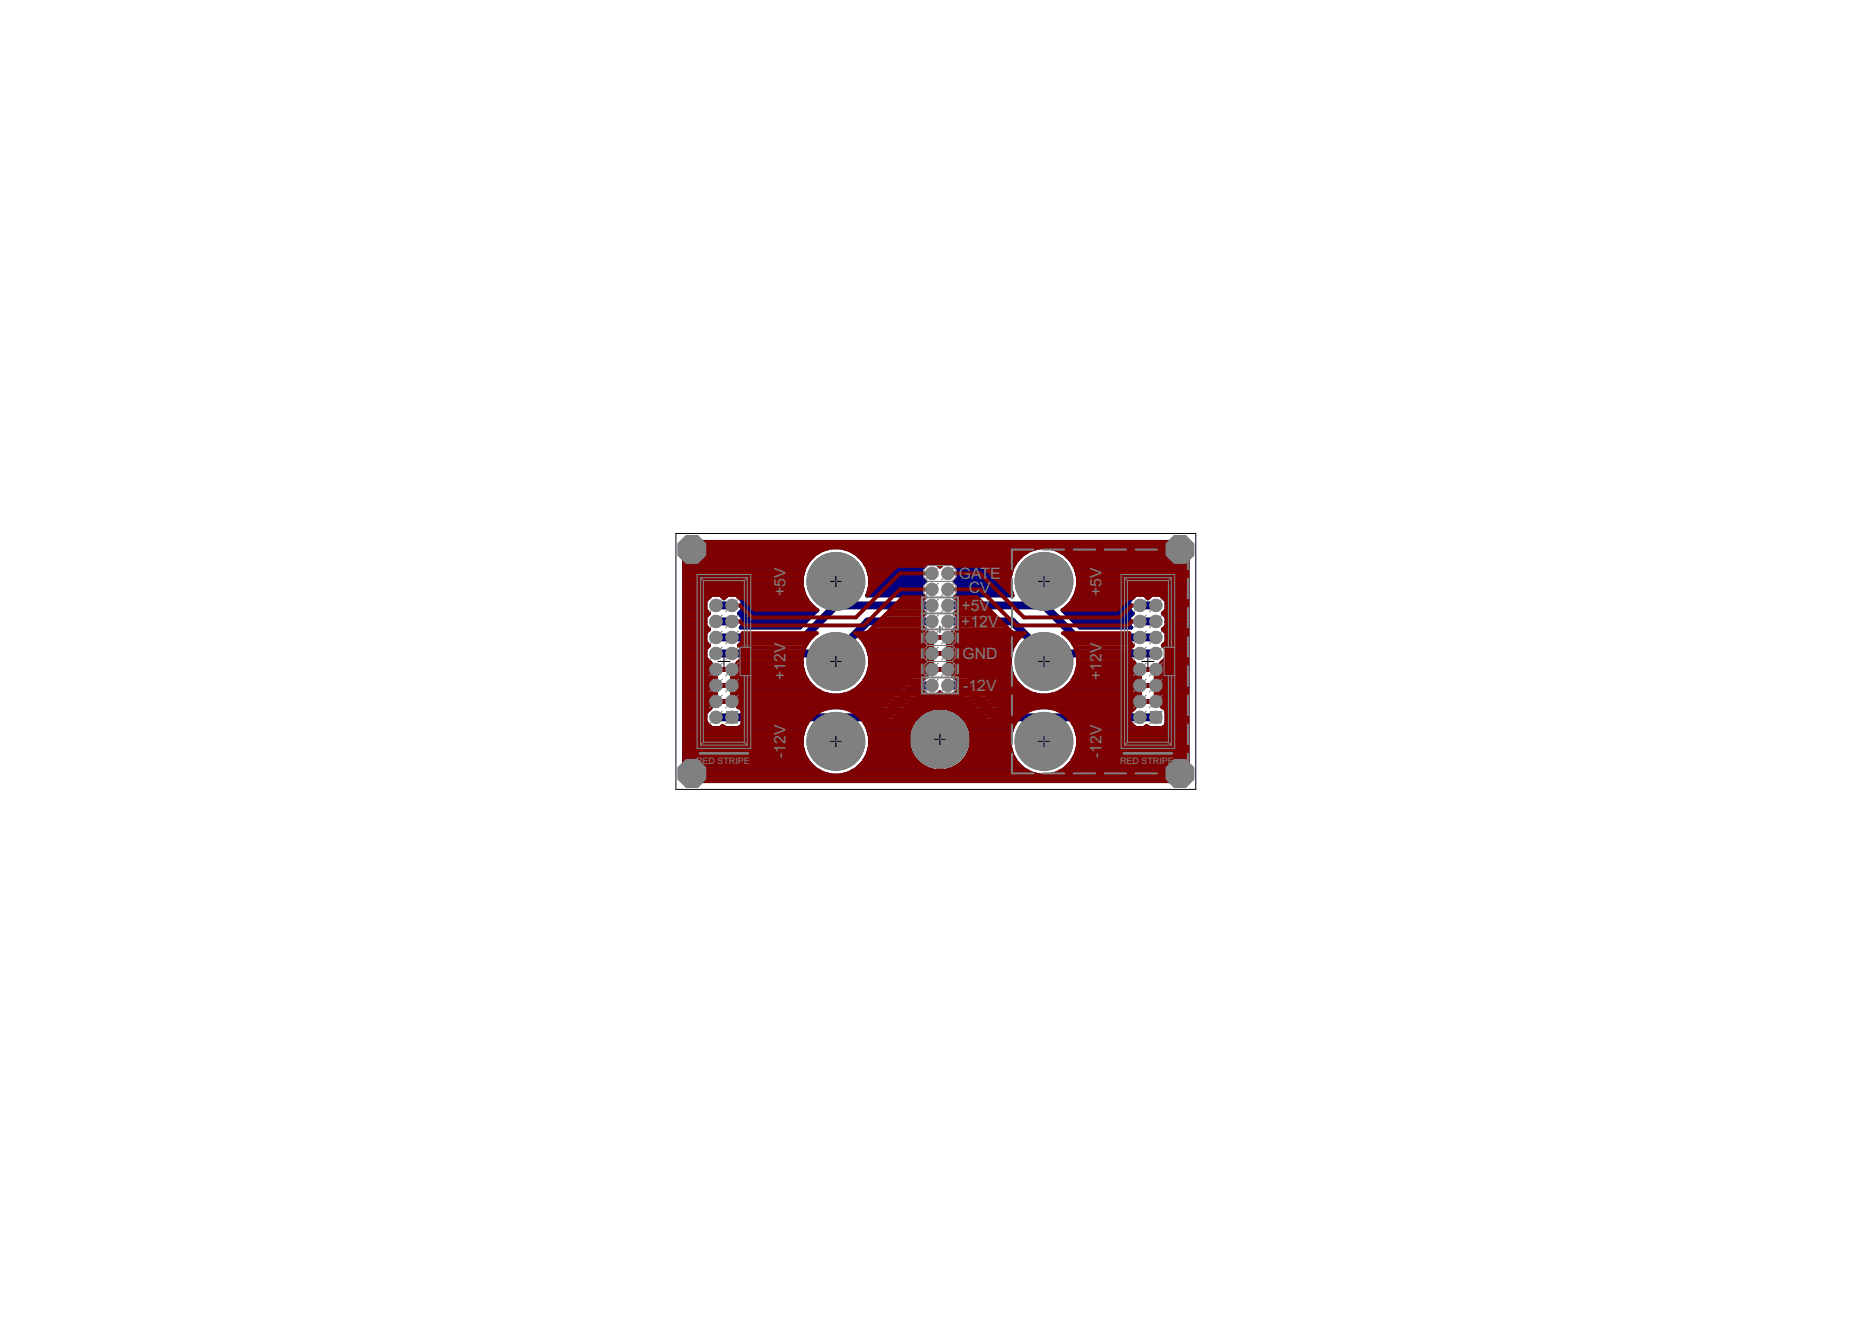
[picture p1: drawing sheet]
<svg xmlns="http://www.w3.org/2000/svg" width="297mm" height="210mm" viewBox="0 0 297 210" stroke-linecap="round" stroke-linejoin="round" font-family="sans-serif">
<defs><g id="words">
<g font-size="2.8" fill="#808080">
<text x="124.6" y="94.5" transform="rotate(-90 124.6 94.5)">+</text>
<text x="124.6" y="93.1" transform="rotate(-90 124.6 93.1)">5</text>
<text x="124.6" y="91.7" transform="rotate(-90 124.6 91.7)">V</text>
<text x="152.2" y="91.9">GATE</text>
<text x="153.8" y="94.1">CV</text>
<text x="174.8" y="94.5" transform="rotate(-90 174.8 94.5)">+</text>
<text x="174.8" y="93.1" transform="rotate(-90 174.8 93.1)">5</text>
<text x="174.8" y="91.7" transform="rotate(-90 174.8 91.7)">V</text>
<text x="152.5" y="99.5">+12V</text>
<text x="152.6" y="96.9">+5V</text>
<text x="124.6" y="107.9" transform="rotate(-90 124.6 107.9)">+</text>
<text x="124.6" y="106.4" transform="rotate(-90 124.6 106.4)">1</text>
<text x="124.6" y="105" transform="rotate(-90 124.6 105)">2</text>
<text x="124.6" y="103.7" transform="rotate(-90 124.6 103.7)">V</text>
<text x="152.7" y="104.6">GND</text>
<text x="174.8" y="107.9" transform="rotate(-90 174.8 107.9)">+</text>
<text x="174.8" y="106.4" transform="rotate(-90 174.8 106.4)">1</text>
<text x="174.8" y="105" transform="rotate(-90 174.8 105)">2</text>
<text x="174.8" y="103.7" transform="rotate(-90 174.8 103.7)">V</text>
<text x="152.8" y="109.6">-12V</text>
<text x="124.6" y="119.5" transform="rotate(-90 124.6 119.5)">1</text>
<text x="124.6" y="118.1" transform="rotate(-90 124.6 118.1)">2</text>
<text x="124.6" y="116.7" transform="rotate(-90 124.6 116.7)">V</text>
<text x="174.8" y="119.5" transform="rotate(-90 174.8 119.5)">1</text>
<text x="174.8" y="118.1" transform="rotate(-90 174.8 118.1)">2</text>
<text x="174.8" y="116.7" transform="rotate(-90 174.8 116.7)">V</text>
<text x="124.6" y="120.3" transform="rotate(-90 124.6 120.3)">-</text>
<text x="174.8" y="120.3" transform="rotate(-90 174.8 120.3)">-</text>
</g>
<g font-size="1.6" fill="#808080">
<text x="110.5" y="121.2">RED STRIPE</text>
<text x="177.7" y="121.2">RED STRIPE</text>
</g>
</g></defs>
<g fill="#808080" stroke="#808080" stroke-width=".16">
<path d="M115.3 112.9h1.7v1.8h-1.7z"/>
<path d="M182.5 112.9h1.8v1.8h-1.8z"/>
<circle cx="113.6" cy="113.8" r=".94"/>
<circle cx="116.1" cy="111.3" r=".94"/>
<circle cx="113.6" cy="111.3" r=".94"/>
<circle cx="116.1" cy="108.8" r=".94"/>
<circle cx="113.6" cy="108.8" r=".94"/>
<circle cx="116.1" cy="106.2" r=".94"/>
<circle cx="113.6" cy="106.2" r=".94"/>
<circle cx="116.1" cy="103.7" r=".94"/>
<circle cx="113.6" cy="103.7" r=".94"/>
<circle cx="116.1" cy="101.1" r=".94"/>
<circle cx="113.6" cy="101.1" r=".94"/>
<circle cx="116.1" cy="98.6" r=".94"/>
<circle cx="113.6" cy="98.6" r=".94"/>
<circle cx="116.1" cy="96.1" r=".94"/>
<circle cx="113.6" cy="96.1" r=".94"/>
<circle cx="180.9" cy="113.8" r=".94"/>
<circle cx="183.4" cy="111.3" r=".94"/>
<circle cx="180.9" cy="111.3" r=".94"/>
<circle cx="183.4" cy="108.8" r=".94"/>
<circle cx="180.9" cy="108.8" r=".94"/>
<circle cx="183.4" cy="106.2" r=".94"/>
<circle cx="180.9" cy="106.2" r=".94"/>
<circle cx="183.4" cy="103.7" r=".94"/>
<circle cx="180.9" cy="103.7" r=".94"/>
<circle cx="183.4" cy="101.1" r=".94"/>
<circle cx="180.9" cy="101.1" r=".94"/>
<circle cx="183.4" cy="98.6" r=".94"/>
<circle cx="180.9" cy="98.6" r=".94"/>
<circle cx="183.4" cy="96.1" r=".94"/>
<circle cx="180.9" cy="96.1" r=".94"/>
<circle cx="150.4" cy="108.8" r=".94"/>
<circle cx="147.9" cy="108.8" r=".94"/>
<circle cx="150.4" cy="106.2" r=".94"/>
<circle cx="147.9" cy="106.2" r=".94"/>
<circle cx="150.4" cy="103.7" r=".94"/>
<circle cx="147.9" cy="103.7" r=".94"/>
<circle cx="150.4" cy="101.1" r=".94"/>
<circle cx="147.9" cy="101.1" r=".94"/>
<circle cx="150.4" cy="98.6" r=".94"/>
<circle cx="147.9" cy="98.6" r=".94"/>
<circle cx="150.4" cy="96.1" r=".94"/>
<circle cx="147.9" cy="96.1" r=".94"/>
<circle cx="150.4" cy="93.5" r=".94"/>
<circle cx="147.9" cy="93.5" r=".94"/>
<circle cx="150.4" cy="91" r=".94"/>
<circle cx="147.9" cy="91" r=".94"/>
<circle cx="109.8" cy="87.2" r="2.38"/>
<circle cx="109.8" cy="122.7" r="2.38"/>
<circle cx="187.2" cy="87.2" r="2.38"/>
<circle cx="187.2" cy="122.7" r="2.38"/>
</g>
<g fill="#808080" stroke="#808080" stroke-width=".16">
<circle cx="132.6" cy="117.6" r="4.6"/>
<circle cx="132.6" cy="104.9" r="4.6"/>
<circle cx="132.6" cy="92.2" r="4.6"/>
<circle cx="165.6" cy="117.6" r="4.6"/>
<circle cx="165.6" cy="104.9" r="4.6"/>
<circle cx="165.6" cy="92.2" r="4.6"/>
<circle cx="149.1" cy="117.3" r="4.6"/>
</g>
<g fill="none" stroke="#000080" stroke-width="1.3">
<path d="M113.6 96.1h2.5M113.6 98.6h2.5M132.6 96.1l-5 5h-14M132.6 92.2v3.9M132.6 96.1h15.3M147.9 98.6h-10.2l-5.1 5.1M150.4 96.1h15.3M150.4 98.6h10.2l5.1 5.1M165.7 96.1l5 5h12.7M165.7 92.2v3.9M180.9 96.1h2.5M180.9 98.6h2.5"/>
<path d="M113.6 103.7h19M132.6 103.7v1.2M132.6 113.8v3.8M147.9 108.8h-2.6l-5 5h-26.7M150.4 108.8h2.6l5 5h25.4M165.7 103.7h17.7M165.7 103.7v1.2M165.7 113.8v3.8"/>
</g>
<g fill="none" stroke="#000080" stroke-width=".61">
<path d="M108.6 86h79.8v37.9h-79.8zM108.6 99.8h3.9M108.6 99.3h3.3M108.6 98.7h3.3M108.6 98.1h3.3M108.6 97.5h3.7M108.6 97h3.5M108.6 96.4h3.3M108.6 95.8h3.3M108.6 95.2h3.5M108.6 94.6h4M108.6 94.1h18.9"/>
<path d="M108.6 93.5h18.8M108.6 92.9h18.6M108.6 92.3h18.6M108.6 91.8h18.6M108.6 91.2h18.7M108.6 90.6h18.9M108.6 90h19.1M108.6 89.5h19.4M108.6 88.9h19.8M108.6 88.3h20.3M108.6 87.7h21.1M108.6 87.1h22.2"/>
<path d="M108.6 86.6h79.8M111.9 99.3l.6 .6-.6 .5v1.4l.6 .6-.6 .6v1.4l.9 .8-.5 .5v1.1l.7 .7-.7 .7v1.1l.7 .7-.7 .7v1.1l.5 .5-.9 .8v1.4l1 1h1.4l.1-.1 .8 .1h1.9l.3-.1h10.3l-.5 1.5v1.4M111.9 99.3v-1.4l.6-.6-.6-.5v-1.4l1-1h1.4l.1 .1 2.4-.1 1 1v1.4l-.6 .5 .6 .6v1.4M117.1 94.6h10.7M117.4 97.5h11.6M117.6 97h12M117.7 95.2h10.4M117.8 99.3l-.3 .3h9.4l2.8-2.8a5.4 5.4 0 0 1-1.8-7.3 5.4 5.4 0 0 1 7.3-2.1 5.4 5.4 0 0 1 2.4 7.1h8.9l-.3-.3v-1.4l.6-.6-.6-.5v-1.4l1-1h1.4l.5 .6 .6-.6h1.4l1 1v1.4l-.6 .5 .6 .6v1.4l-.3 .3h8.9a5.4 5.4 0 0 1 2.4-7.1 5.4 5.4 0 0 1 7.2 2.1 5.4 5.4 0 0 1-1.7 7.3l2.8 2.8h8.1l-.3-.3M117.8 99.3h9.5M117.8 98.7h10M117.8 98.1h10.6M117.8 96.4h11.3"/>
<path d="M117.8 95.8h10.7M134.5 87.1h29.3M135.6 87.7h27.1M136.3 88.3h25.6M136.9 88.9h24.5M137.3 89.5h9.7M137.6 90h8.9M137.8 94.1h8.4M137.8 90.6h8.4M137.9 93.5h8.3M138 91.2h8.2M138 92.9h8.2"/>
<path d="M138 92.3h8.7M138 91.8h8.3M148.7 89.5h.9M151.2 89.5h9.8M151.6 92.3h8.6M151.8 90h8.9M152 91.8h8.2M152.1 94.1h8.4M152.1 93.5h8.3M152.1 92.9h8.1M152.1 91.2h8.2M152.1 90.6h8.4"/>
<path d="M167.5 87.1h20.9M168.6 87.7h19.8M168.7 97h10.7M169.2 96.4h10M169.3 97.5h10.3M169.3 88.3h19.1M169.8 95.8h9.4M169.9 98.1h9.3M169.9 88.9h18.5M170.2 95.2h9.1M170.3 89.5h18.1M170.5 98.7h8.7"/>
<path d="M170.5 94.6h9.4M170.6 90h17.8M170.8 94.1h17.6M170.8 90.6h17.6M170.9 93.5h17.5M171 91.2h17.4M171 99.3h8.2M171 92.9h17.4M171 92.3h17.4M171 91.8h17.4M179.2 99.3v-1.4l.6-.6-.6-.5v-1.4l1-1h1.4l.1 .1 2.4-.1 1 1v1.4l-.6 .5 .6 .6v1.4M184.4 94.6h4"/>
<path d="M184.6 99.8h3.8M184.7 97.5h3.7M184.9 97h3.5M185 95.2h3.4M185.1 99.3l-.6 .6 .6 .5v1.4l-.6 .6 .6 .6v1.4l-.8 .8 .4 .5v1.1M185.1 99.3h3.3M185.1 98.7h3.3M185.1 98.1h3.3M185.1 96.4h3.3M185.1 95.8h3.3M108.6 119.5h18.9M108.6 118.9h18.8"/>
<path d="M108.6 118.3h18.6M108.6 117.7h18.6M108.6 117.2h18.6M108.6 116.6h18.7M108.6 116h18.9M108.6 115.4h4.2M108.6 114.9h3.6M108.6 114.3h3.3M108.6 113.7h3.3M108.6 113.1h3.3M108.6 112.5h3.9M108.6 112h3.8"/>
<path d="M108.6 111.4h3.7M108.6 110.8h3.7M108.6 110.2h4.2M108.6 109.7h4M108.6 109.1h3.7M108.6 108.5h3.7M108.6 107.9h4M108.6 107.4h4.3M108.6 106.8h3.7M108.6 106.2h3.7M108.6 105.6h3.7M108.6 105h4"/>
<path d="M108.6 104.5h3.4M108.6 103.9h3.3M108.6 103.3h3.3M108.6 102.7h3.6M108.6 102.2h3.6M108.6 101.6h3.3M108.6 101h3.3M108.6 100.4h3.4M112.3 106.2h5.2M112.3 111.3h5.2M112.3 108.8h5.2M113.6 106.2v5.1"/>
<path d="M113.6 110.8h.1M113.6 110.2h.1M113.6 109.7h.1M113.6 109.1h.1M113.6 108.5h.1M113.6 107.9h.1M113.6 107.4h.1M113.6 106.8h.1M114.4 115.4h.6M116.1 106.2v5.1M116.1 110.8h.1M116.1 110.2h.1"/>
<path d="M116.1 109.7h.1M116.1 109.1h.1M116.1 108.5h.1M116.1 107.9h.1M116.1 107.4h.1M116.1 106.8h.1M116.9 107.4h10.9M116.9 110.2h14.6M117.1 109.7h12.9M117.2 107.9h10.9M117.2 115.4h10.5M117.3 112h22.6"/>
<path d="M117.4 105.6h9.8M117.5 106.8l-.8 .7 .8 .7v1.1l-.8 .7 .8 .7v1.1l-.4 .4 .3 .1h22.2l4.9-4.9 .5-.2h2l-.4-.4M117.5 111.4h23M117.5 110.8h23.6M117.5 109.1h11.6M117.5 108.5h11M117.5 106.8h10M117.5 106.2h9.9M127.2 118.3a5.5 5.5 0 0 0 5.4 4.8 5.5 5.5 0 0 0 5.4-4.8M133.8 110.2h7.9M135.3 109.7h6.9M136.2 109.1h6.6"/>
<path d="M136.7 108.5h6.7M136.9 101.6l1.5-1.5h8.6l-.4 .5v1.1l.7 .7-.7 .7v1.1l.7 .7-.7 .8v1.1M136.9 101.6a5.4 5.4 0 0 1-2.3 8.4 5.4 5.4 0 0 1-7.4-4.8h-10.2l.5 .5v1.1M136.9 101.6h9.7M137.2 107.9h6.8M137.3 102.2h9.7M137.5 107.4h7.2M137.5 101h9.1M137.6 102.7h9.4M137.6 115.4h6.8M137.8 119.5h6.8M137.8 106.8h8.8"/>
<path d="M137.8 103.3h8.8M137.8 116h6.5M137.9 118.9h6.4M137.9 106.2h8.7M138 116.6h6.1M138 103.9h8.6M138 118.3v-1.4l-.4-1.5h3l.5-.3 4.9-4.8 2.6 .1 .5-.5 .6 .5 2.6-.1 4.8 4.8 .6 .3h3l-.5 1.5v1.4M138 118.3h6.2M138 117.7h6.1M138 117.2h10.8M138 105.6h8.6M138 105h9.2"/>
<path d="M138 104.5h8.8M138.1 100.4h8.6M141.4 114.9h3.3M142 114.3h3.1M142.6 113.7h3M143.2 113.1h3.1M143.7 112.5h3.8M144.3 112h9.7M144.9 111.4h8.5M145.5 110.8h7.3M146.6 101.1h5.1M146.6 103.7h5.1"/>
<path d="M146.6 106.2h5.1M147.9 101.1v5.1M147.9 106.2h.1M147.9 105.6h.1M147.9 105h.1M147.9 104.5h.1M147.9 103.9h.1M147.9 103.3h.1M147.9 102.7h.1M147.9 102.2h.1M147.9 101.6h.1M148.8 110.2h.7"/>
<path d="M148.8 119.5h.6M148.8 118.9h.6M148.8 118.3h.6M148.8 117.7h.6M148.8 116.6h.6M148.8 116h.6M148.8 115.4h.6M148.8 114.9h.6M148.8 114.3h.6M148.8 113.7h.6M148.8 113.1h.6M148.8 112.5h.6"/>
<path d="M149.4 117.2h10.8M150.4 101.1v5.1M150.4 106.2h.1M150.4 105.6h.1M150.4 105h.1M150.4 104.5h.1M150.4 103.9h.1M150.4 103.3h.1M150.4 102.7h.1M150.4 102.2h.1M150.4 101.6h.1M150.8 112.5h3.8"/>
<path d="M151.1 105h9.1M151.3 102.2h9.7M151.3 102.7h9.4M151.5 104.5h8.7M151.6 100.4h8.6M151.7 105.6h8.5M151.7 106.8h8.8M151.7 106.2h8.7M151.7 103.9h8.6M151.7 103.3h8.8M151.7 101.6h9.7M151.7 101h9.1"/>
<path d="M152 113.1h3.1M152.7 113.7h3M153.2 114.3h3.1M153.6 114.9h3.3M153.6 107.4h7.2M153.7 119.5h6.8M153.8 115.4h6.9M153.9 118.9h6.5M154 116h6.5M154.1 118.3h6.1M154.2 116.6h6.1M154.2 117.7h6"/>
<path d="M154.3 107.9h6.8M154.9 108.5h6.6M155.5 109.1h6.6M156 109.7h7M156.6 110.2h7.9M157.2 110.8h22.4M157.8 111.4h21.8M158.4 112h21.3M160.2 118.3a5.5 5.5 0 0 0 5.4 4.8 5.5 5.5 0 0 0 5.4-4.8M161.4 101.6a5.4 5.4 0 0 0 2.3 8.4 5.4 5.4 0 0 0 7.3-4.8h9l-.4 .5v1.1l.7 .7-.7 .7v1.1l.7 .7-.7 .7v1.1l.4 .5h-21.3l-4.9-4.9-.5-.2h-2l.4-.4M161.4 101.6l-1.5-1.5h-8.6l.4 .5v1.1l-.7 .7 .7 .7v1.1l-.7 .7 .7 .8v1.1M166.8 110.2h13.3"/>
<path d="M168.3 109.7h11.6M169.2 109.1h10.4M169.7 108.5h9.9M170.2 107.9h9.6M170.5 107.4h9.6M170.6 115.4h9.5M170.8 119.5h17.6M170.8 106.8h8.8M170.8 116h17.6M170.9 118.9h17.5M170.9 106.2h8.7M171 116.6h17.4"/>
<path d="M171 118.3h17.4M171 117.7h17.4M171 117.2h17.4M171 105.6h8.6M179.6 106.2h5.1M179.6 111.3h5.1M179.6 108.8h5.1M180.9 106.2v5.1M180.9 110.8h.1M180.9 110.2h.1M180.9 109.7h.1M180.9 109.1h.1"/>
<path d="M180.9 108.5h.1M180.9 107.9h.1M180.9 107.4h.1M180.9 106.8h.1M181.6 115.4h.7M183.4 106.2v5.1M183.4 110.8h.1M183.4 110.2h.1M183.4 109.7h.1M183.4 109.1h.1M183.4 108.5h.1M183.4 107.9h.1"/>
<path d="M183.4 107.4h.1M183.4 106.8h.1M184.1 107.4h4.3M184.2 110.2h4.2M184.4 109.7h4M184.4 105h4M184.5 107.9h3.9M184.5 115.4h3.9M184.6 112h3.8M184.7 105.6h3.7M184.7 106.8h3.7M184.7 106.8l-.7 .7 .7 .7v1.1l-.7 .7 .7 .7v1.1l-.3 .4 .6 .3"/>
<path d="M184.7 111.4h3.7M184.7 110.8h3.7M184.7 109.1h3.7M184.7 108.5h3.7M184.7 106.2h3.7M184.8 102.2h3.6M184.8 102.7h3.6M185 112.5l.1 .4v1.9l-.1 .3-.6 .4h-1.9l-.3-.1h-.5l-.1 .1h-1.4l-.1-.1h-9.5l.4 1.5v1.4M185 112.5h3.4M185 104.5h3.4M185.1 114.9h3.3M185.1 100.4h3.3"/>
<path d="M185.1 114.3h3.3M185.1 113.7h3.3M185.1 113.1h3.3M185.1 103.9h3.3M185.1 103.3h3.3M185.1 101.6h3.3M185.1 101h3.3M108.6 123.5h79.8M108.6 122.9h22.9M108.6 122.4h21.4M108.6 121.8h20.5M108.6 121.2h20"/>
<path d="M108.6 120.6h19.5M108.6 120.1h19.2M133.8 122.9h30.7M135.3 122.4h13.5M136.1 121.8h10.7M136.7 121.2h9.2M137.2 120.6h8.1M137.5 120.1h7.4M148.8 122.4v-10.1a5 5 0 0 0-4.7 4.7h10.1a5.1 5.1 0 0 0-4.8-4.7v10.1M148.8 122.4h.6M148.8 121.8h.6M148.8 121.2h.6"/>
<path d="M148.8 120.6h.6M148.8 120.1h.6M149.5 122.4h13.5M151.5 121.8a5 5 0 0 0 2.7-4.2h-10.1a5 5 0 0 0 4.7 4.8M151.5 121.8l-1.3 .5-.8 .1M151.5 121.8h10.6M152.4 121.2h9.2M153 120.6h8.1M153.4 120.1h7.4M166.8 122.9h21.6M168.3 122.4h20.1M169.1 121.8h19.3"/>
<path d="M169.7 121.2h18.7M170.2 120.6h18.2M170.5 120.1h17.9"/>
</g>
<path d="M115.4 113.1h1.5v1.5h-1.5z" fill="#008000" stroke="#008000" stroke-width=".16"/>
<circle cx="116.1" cy="113.8" r=".51" fill="#fff" stroke="#000" stroke-width=".16"/>
<circle cx="113.6" cy="113.8" r=".83" fill="#008000" stroke="#008000" stroke-width=".16"/>
<circle cx="113.6" cy="113.8" r=".51" fill="#fff" stroke="#000" stroke-width=".16"/>
<circle cx="116.1" cy="111.3" r=".83" fill="#008000" stroke="#008000" stroke-width=".16"/>
<circle cx="116.1" cy="111.3" r=".51" fill="#fff" stroke="#000" stroke-width=".16"/>
<circle cx="113.6" cy="111.3" r=".83" fill="#008000" stroke="#008000" stroke-width=".16"/>
<circle cx="113.6" cy="111.3" r=".51" fill="#fff" stroke="#000" stroke-width=".16"/>
<circle cx="116.1" cy="108.8" r=".83" fill="#008000" stroke="#008000" stroke-width=".16"/>
<circle cx="116.1" cy="108.8" r=".51" fill="#fff" stroke="#000" stroke-width=".16"/>
<circle cx="113.6" cy="108.8" r=".83" fill="#008000" stroke="#008000" stroke-width=".16"/>
<circle cx="113.6" cy="108.8" r=".51" fill="#fff" stroke="#000" stroke-width=".16"/>
<circle cx="116.1" cy="106.2" r=".83" fill="#008000" stroke="#008000" stroke-width=".16"/>
<circle cx="116.1" cy="106.2" r=".51" fill="#fff" stroke="#000" stroke-width=".16"/>
<circle cx="113.6" cy="106.2" r=".83" fill="#008000" stroke="#008000" stroke-width=".16"/>
<circle cx="113.6" cy="106.2" r=".51" fill="#fff" stroke="#000" stroke-width=".16"/>
<circle cx="116.1" cy="103.7" r=".83" fill="#008000" stroke="#008000" stroke-width=".16"/>
<circle cx="116.1" cy="103.7" r=".51" fill="#fff" stroke="#000" stroke-width=".16"/>
<circle cx="113.6" cy="103.7" r=".83" fill="#008000" stroke="#008000" stroke-width=".16"/>
<circle cx="113.6" cy="103.7" r=".51" fill="#fff" stroke="#000" stroke-width=".16"/>
<circle cx="116.1" cy="101.1" r=".83" fill="#008000" stroke="#008000" stroke-width=".16"/>
<circle cx="116.1" cy="101.1" r=".51" fill="#fff" stroke="#000" stroke-width=".16"/>
<circle cx="113.6" cy="101.1" r=".83" fill="#008000" stroke="#008000" stroke-width=".16"/>
<circle cx="113.6" cy="101.1" r=".51" fill="#fff" stroke="#000" stroke-width=".16"/>
<circle cx="116.1" cy="98.6" r=".83" fill="#008000" stroke="#008000" stroke-width=".16"/>
<circle cx="116.1" cy="98.6" r=".51" fill="#fff" stroke="#000" stroke-width=".16"/>
<circle cx="113.6" cy="98.6" r=".83" fill="#008000" stroke="#008000" stroke-width=".16"/>
<circle cx="113.6" cy="98.6" r=".51" fill="#fff" stroke="#000" stroke-width=".16"/>
<circle cx="116.1" cy="96.1" r=".83" fill="#008000" stroke="#008000" stroke-width=".16"/>
<circle cx="116.1" cy="96.1" r=".51" fill="#fff" stroke="#000" stroke-width=".16"/>
<circle cx="113.6" cy="96.1" r=".83" fill="#008000" stroke="#008000" stroke-width=".16"/>
<circle cx="113.6" cy="96.1" r=".51" fill="#fff" stroke="#000" stroke-width=".16"/>
<path d="M182.6 113.1h1.6v1.5h-1.6z" fill="#008000" stroke="#008000" stroke-width=".16"/>
<circle cx="183.4" cy="113.8" r=".51" fill="#fff" stroke="#000" stroke-width=".16"/>
<circle cx="180.9" cy="113.8" r=".83" fill="#008000" stroke="#008000" stroke-width=".16"/>
<circle cx="180.9" cy="113.8" r=".51" fill="#fff" stroke="#000" stroke-width=".16"/>
<circle cx="183.4" cy="111.3" r=".83" fill="#008000" stroke="#008000" stroke-width=".16"/>
<circle cx="183.4" cy="111.3" r=".51" fill="#fff" stroke="#000" stroke-width=".16"/>
<circle cx="180.9" cy="111.3" r=".83" fill="#008000" stroke="#008000" stroke-width=".16"/>
<circle cx="180.9" cy="111.3" r=".51" fill="#fff" stroke="#000" stroke-width=".16"/>
<circle cx="183.4" cy="108.8" r=".83" fill="#008000" stroke="#008000" stroke-width=".16"/>
<circle cx="183.4" cy="108.8" r=".51" fill="#fff" stroke="#000" stroke-width=".16"/>
<circle cx="180.9" cy="108.8" r=".83" fill="#008000" stroke="#008000" stroke-width=".16"/>
<circle cx="180.9" cy="108.8" r=".51" fill="#fff" stroke="#000" stroke-width=".16"/>
<circle cx="183.4" cy="106.2" r=".83" fill="#008000" stroke="#008000" stroke-width=".16"/>
<circle cx="183.4" cy="106.2" r=".51" fill="#fff" stroke="#000" stroke-width=".16"/>
<circle cx="180.9" cy="106.2" r=".83" fill="#008000" stroke="#008000" stroke-width=".16"/>
<circle cx="180.9" cy="106.2" r=".51" fill="#fff" stroke="#000" stroke-width=".16"/>
<circle cx="183.4" cy="103.7" r=".83" fill="#008000" stroke="#008000" stroke-width=".16"/>
<circle cx="183.4" cy="103.7" r=".51" fill="#fff" stroke="#000" stroke-width=".16"/>
<circle cx="180.9" cy="103.7" r=".83" fill="#008000" stroke="#008000" stroke-width=".16"/>
<circle cx="180.9" cy="103.7" r=".51" fill="#fff" stroke="#000" stroke-width=".16"/>
<circle cx="183.4" cy="101.1" r=".83" fill="#008000" stroke="#008000" stroke-width=".16"/>
<circle cx="183.4" cy="101.1" r=".51" fill="#fff" stroke="#000" stroke-width=".16"/>
<circle cx="180.9" cy="101.1" r=".83" fill="#008000" stroke="#008000" stroke-width=".16"/>
<circle cx="180.9" cy="101.1" r=".51" fill="#fff" stroke="#000" stroke-width=".16"/>
<circle cx="183.4" cy="98.6" r=".83" fill="#008000" stroke="#008000" stroke-width=".16"/>
<circle cx="183.4" cy="98.6" r=".51" fill="#fff" stroke="#000" stroke-width=".16"/>
<circle cx="180.9" cy="98.6" r=".83" fill="#008000" stroke="#008000" stroke-width=".16"/>
<circle cx="180.9" cy="98.6" r=".51" fill="#fff" stroke="#000" stroke-width=".16"/>
<circle cx="183.4" cy="96.1" r=".83" fill="#008000" stroke="#008000" stroke-width=".16"/>
<circle cx="183.4" cy="96.1" r=".51" fill="#fff" stroke="#000" stroke-width=".16"/>
<circle cx="180.9" cy="96.1" r=".83" fill="#008000" stroke="#008000" stroke-width=".16"/>
<circle cx="180.9" cy="96.1" r=".51" fill="#fff" stroke="#000" stroke-width=".16"/>
<circle cx="132.6" cy="117.6" r="4.5" fill="#008000" stroke="#008000" stroke-width=".16"/>
<circle cx="132.6" cy="117.6" r="3" fill="#fff" stroke="#000" stroke-width=".16"/>
<circle cx="132.6" cy="104.9" r="4.5" fill="#008000" stroke="#008000" stroke-width=".16"/>
<circle cx="132.6" cy="104.9" r="3" fill="#fff" stroke="#000" stroke-width=".16"/>
<circle cx="132.6" cy="92.2" r="4.5" fill="#008000" stroke="#008000" stroke-width=".16"/>
<circle cx="132.6" cy="92.2" r="3" fill="#fff" stroke="#000" stroke-width=".16"/>
<circle cx="165.7" cy="117.6" r="4.5" fill="#008000" stroke="#008000" stroke-width=".16"/>
<circle cx="165.7" cy="117.6" r="3" fill="#fff" stroke="#000" stroke-width=".16"/>
<circle cx="165.7" cy="104.9" r="4.5" fill="#008000" stroke="#008000" stroke-width=".16"/>
<circle cx="165.7" cy="104.9" r="3" fill="#fff" stroke="#000" stroke-width=".16"/>
<circle cx="165.7" cy="92.2" r="4.5" fill="#008000" stroke="#008000" stroke-width=".16"/>
<circle cx="165.7" cy="92.2" r="3" fill="#fff" stroke="#000" stroke-width=".16"/>
<circle cx="150.4" cy="108.8" r=".83" fill="#008000" stroke="#008000" stroke-width=".16"/>
<circle cx="150.4" cy="108.8" r=".51" fill="#fff" stroke="#000" stroke-width=".16"/>
<circle cx="147.9" cy="108.8" r=".83" fill="#008000" stroke="#008000" stroke-width=".16"/>
<circle cx="147.9" cy="108.8" r=".51" fill="#fff" stroke="#000" stroke-width=".16"/>
<circle cx="150.4" cy="106.2" r=".83" fill="#008000" stroke="#008000" stroke-width=".16"/>
<circle cx="150.4" cy="106.2" r=".51" fill="#fff" stroke="#000" stroke-width=".16"/>
<circle cx="147.9" cy="106.2" r=".83" fill="#008000" stroke="#008000" stroke-width=".16"/>
<circle cx="147.9" cy="106.2" r=".51" fill="#fff" stroke="#000" stroke-width=".16"/>
<circle cx="150.4" cy="103.7" r=".83" fill="#008000" stroke="#008000" stroke-width=".16"/>
<circle cx="150.4" cy="103.7" r=".51" fill="#fff" stroke="#000" stroke-width=".16"/>
<circle cx="147.9" cy="103.7" r=".83" fill="#008000" stroke="#008000" stroke-width=".16"/>
<circle cx="147.9" cy="103.7" r=".51" fill="#fff" stroke="#000" stroke-width=".16"/>
<circle cx="150.4" cy="101.1" r=".83" fill="#008000" stroke="#008000" stroke-width=".16"/>
<circle cx="150.4" cy="101.1" r=".51" fill="#fff" stroke="#000" stroke-width=".16"/>
<circle cx="147.9" cy="101.1" r=".83" fill="#008000" stroke="#008000" stroke-width=".16"/>
<circle cx="147.9" cy="101.1" r=".51" fill="#fff" stroke="#000" stroke-width=".16"/>
<circle cx="150.4" cy="98.6" r=".83" fill="#008000" stroke="#008000" stroke-width=".16"/>
<circle cx="150.4" cy="98.6" r=".51" fill="#fff" stroke="#000" stroke-width=".16"/>
<circle cx="147.9" cy="98.6" r=".83" fill="#008000" stroke="#008000" stroke-width=".16"/>
<circle cx="147.9" cy="98.6" r=".51" fill="#fff" stroke="#000" stroke-width=".16"/>
<circle cx="150.4" cy="96.1" r=".83" fill="#008000" stroke="#008000" stroke-width=".16"/>
<circle cx="150.4" cy="96.1" r=".51" fill="#fff" stroke="#000" stroke-width=".16"/>
<circle cx="147.9" cy="96.1" r=".83" fill="#008000" stroke="#008000" stroke-width=".16"/>
<circle cx="147.9" cy="96.1" r=".51" fill="#fff" stroke="#000" stroke-width=".16"/>
<circle cx="150.4" cy="93.5" r=".83" fill="#008000" stroke="#008000" stroke-width=".16"/>
<circle cx="150.4" cy="93.5" r=".51" fill="#fff" stroke="#000" stroke-width=".16"/>
<circle cx="147.9" cy="93.5" r=".83" fill="#008000" stroke="#008000" stroke-width=".16"/>
<circle cx="147.9" cy="93.5" r=".51" fill="#fff" stroke="#000" stroke-width=".16"/>
<circle cx="150.4" cy="91" r=".83" fill="#008000" stroke="#008000" stroke-width=".16"/>
<circle cx="150.4" cy="91" r=".51" fill="#fff" stroke="#000" stroke-width=".16"/>
<circle cx="147.9" cy="91" r=".83" fill="#008000" stroke="#008000" stroke-width=".16"/>
<circle cx="147.9" cy="91" r=".51" fill="#fff" stroke="#000" stroke-width=".16"/>
<circle cx="149.2" cy="117.3" r="4.5" fill="#008000" stroke="#008000" stroke-width=".16"/>
<circle cx="149.1" cy="117.3" r="3" fill="#fff" stroke="#000" stroke-width=".16"/>
<circle cx="109.8" cy="87.2" r="2.29" fill="#008000" stroke="#008000" stroke-width=".16"/>
<circle cx="109.8" cy="87.2" r="1.61" fill="#fff" stroke="#000" stroke-width=".16"/>
<circle cx="109.8" cy="122.7" r="2.29" fill="#008000" stroke="#008000" stroke-width=".16"/>
<circle cx="109.8" cy="122.7" r="1.61" fill="#fff" stroke="#000" stroke-width=".16"/>
<circle cx="187.2" cy="87.2" r="2.29" fill="#008000" stroke="#008000" stroke-width=".16"/>
<circle cx="187.2" cy="87.2" r="1.61" fill="#fff" stroke="#000" stroke-width=".16"/>
<circle cx="187.2" cy="122.7" r="2.29" fill="#008000" stroke="#008000" stroke-width=".16"/>
<circle cx="187.2" cy="122.7" r="1.61" fill="#fff" stroke="#000" stroke-width=".16"/>
<g fill="none" stroke="#800000" stroke-width=".61">
<path d="M108.6 86h79.8v37.9h-79.8zM108.6 99.8h3.9M108.6 99.3h3.3M108.6 98.7h3.3M108.6 98.1h3.3M108.6 97.5h3.7M108.6 97h3.5M108.6 96.4h3.3M108.6 95.8h3.3M108.6 95.2h3.5M108.6 94.6h4M108.6 94.1h18.9"/>
<path d="M108.6 93.5h18.8M108.6 92.9h18.6M108.6 92.3h18.6M108.6 91.8h18.6M108.6 91.2h18.7M108.6 90.6h18.9M108.6 90h19.1M108.6 89.5h19.4M108.6 88.9h19.8M108.6 88.3h20.3M108.6 87.7h21.1M108.6 87.1h22.2"/>
<path d="M108.6 86.6h79.8M111.9 99.3v-1.4l.6-.6-.6-.5v-1.4l1-1h1.4l.6 .6 .5-.6h1.4l.5 .4 .8 .2 1.7 1.8h9.8a5.4 5.4 0 0 1-1.6-7.3 5.4 5.4 0 0 1 7.1-2.1 5.4 5.4 0 0 1 2.5 7l4.5-4.4 .5-.2h4.1l.5-.5h1.4l.5 .6 .6-.6h1.4l.5 .5h4.1l.5 .2 4.4 4.4a5.4 5.4 0 0 1 2.6-7 5.4 5.4 0 0 1 7.1 2.1 5.4 5.4 0 0 1-1.6 7.3h8.5l1.7-1.8 .8-.2 .5-.4h1.4l.5 .6 .6-.6h1.4l1 1v1.4l-.6 .5 .6 .6v1.4M111.9 99.3l.6 .6-.6 .5v1.4l.6 .6-.6 .6v1.4l.9 .8-.5 .5v1.1l.7 .7-.7 .7v1.1l.7 .7-.7 .7v1.1l.5 .5-.9 .8v1.4l1 1h1.4l.3-.4 .6 .4h1.9l.6-.4 .1-.3v-1.9l-.1-.4M114.6 94.6h.6M117.1 94.6h10.7M118.3 95.2h9.8M118.9 95.8h9.6M119.4 96.4h9.7M134.5 87.1h29.3M135.6 87.7h27.1M136.3 88.3h25.6M136.9 88.9h24.5"/>
<path d="M137.3 89.5h9.7M137.6 90h4.4M137.8 94.1h.2M137.8 90.6h3.7M137.9 93.5h.7M138 91.2h2.9M138 92.9h1.1M138 92.3h1.7M138 91.8h2.3M138.2 99.8h8.5M138.8 99.3h7.4M139.4 98.7h6.8"/>
<path d="M139.9 98.1h6.3M140.5 97.5h6.1M141.1 97h5.3M141.7 96.4h4.5M142.2 95.8h4M142.8 95.2h3.5M146.2 99.3v-1.4l.6-.6-.6-.5v-1.4l.6-.6-3.5-.1-5.5 5.6-.5 .2h-1.6a5.4 5.4 0 0 1 1 8 5.4 5.4 0 0 1-8.1 0 5.4 5.4 0 0 1 1-8h-11.8v1.3l-.6 .6 .6 .6v1.4l-.8 .8 .5 .5v1.1M146.2 99.3l.8 .8-.4 .5v1.1l.7 .7-.7 .7v1.1l.7 .7-.7 .8v1.1M147.9 93.5h-5.1l-5.7 5.7h-19.1l-.6-.6h-1.3M147.9 91h-5.1l-7 7h-16.5l-1.9-1.9h-1.3M148.7 89.5h.9M150.4 93.5h5.1l5.7 5.7h17.8l.6-.6h1.3"/>
<path d="M150.4 91h5.1l7 7h15.2l1.9-1.9h1.3M151.2 89.5h9.8M151.5 99.8h8.6M151.7 97.5h6.1M151.9 97h5.3M151.9 95.2h3.6M152.1 99.3v-1.4l-.6-.6 .6-.5v-1.4l-.6-.6 3.5-.1 5.5 5.6 .5 .2h1.6a5.4 5.4 0 0 0-1 8 5.4 5.4 0 0 0 8.1 0 5.4 5.4 0 0 0-1-8h10.5v1.3l.6 .6-.6 .6v1.4l.8 .8-.4 .5v1.1l.7 .7-.7 .7v1.1l.7 .7-.7 .7v1.1l.4 .5-.8 .8v1.4l1 1h1.4l.3-.4 .6 .4h1.9l.6-.4 .1-.3v-1.9l-.1-.4M152.1 99.3l-.8 .8 .4 .5v1.1l-.7 .7 .7 .7v1.1l-.7 .7 .7 .8v1.1M152.1 99.3h7.4M152.1 98.7h6.8M152.1 98.1h6.2M152.1 96.4h4.5"/>
<path d="M152.1 95.8h3.9M156.3 90h4.4M156.8 90.6h3.7M157.4 91.2h2.9M158 91.8h2.2M158.6 92.3h1.6M159.2 92.9h1M159.7 93.5h.7M160.3 94.1h.2M167.5 87.1h20.9M168.6 87.7h19.8M169.2 96.4h8.4"/>
<path d="M169.3 88.3h19.1M169.8 95.8h8.3M169.9 88.9h18.5M170.2 95.2h8.5M170.3 89.5h18.1M170.5 94.6h9.4M170.6 90h17.8M170.8 94.1h17.6M170.8 90.6h17.6M170.9 93.5h17.5M171 91.2h17.4M171 92.9h17.4"/>
<path d="M171 92.3h17.4M171 91.8h17.4M181.8 94.6h.7M184.4 94.6h4M184.6 99.8h3.8M184.7 97.5h3.7M184.9 97h3.5M185 95.2h3.4M185.1 99.3l-.6 .6 .6 .5v1.4l-.6 .6 .6 .6v1.4l-.8 .8 .4 .5v1.1M185.1 99.3h3.3M185.1 98.7h3.3M185.1 98.1h3.3"/>
<path d="M185.1 96.4h3.3M185.1 95.8h3.3M108.6 119.5h18.9M108.6 118.9h18.8M108.6 118.3h18.6M108.6 117.7h18.6M108.6 117.2h18.6M108.6 116.6h18.7M108.6 116h18.9M108.6 115.4h4.2M108.6 114.9h3.6M108.6 114.3h3.3"/>
<path d="M108.6 113.7h3.3M108.6 113.1h3.3M108.6 112.5h3.9M108.6 112h3.8M108.6 111.4h3.7M108.6 110.8h3.7M108.6 110.2h4.2M108.6 109.7h4M108.6 109.1h3.7M108.6 108.5h3.7M108.6 107.9h4M108.6 107.4h4.3"/>
<path d="M108.6 106.8h3.7M108.6 106.2h3.7M108.6 105.6h3.7M108.6 105h4M108.6 104.5h3.4M108.6 103.9h3.3M108.6 103.3h3.3M108.6 102.7h3.6M108.6 102.2h3.6M108.6 101.6h3.3M108.6 101h3.3M108.6 100.4h3.4"/>
<path d="M112.3 106.2h5.2M112.3 108.8h5.2M112.3 111.3h5.2M113.6 106.2v5.1M113.6 110.8h.1M113.6 110.2h.1M113.6 109.7h.1M113.6 109.1h.1M113.6 108.5h.1M113.6 107.9h.1M113.6 107.4h.1M113.6 106.8h.1"/>
<path d="M114.4 115.4h.6M116.1 106.2v5.1M116.1 110.8h.1M116.1 110.2h.1M116.1 109.7h.1M116.1 109.1h.1M116.1 108.5h.1M116.1 107.9h.1M116.1 107.4h.1M116.1 106.8h.1M116.9 107.4h10.9M116.9 110.2h14.6"/>
<path d="M117.1 109.7h12.9M117.1 105h10.1M117.2 107.9h10.9M117.2 115.4h10.5M117.3 112h62.4M117.4 105.6h9.8M117.5 106.8l-.8 .7 .8 .7v1.1l-.8 .7 .8 .7v1.1l-.4 .4 .6 .3M117.5 111.4h62.1M117.5 110.8h62.1M117.5 109.1h11.6M117.5 108.5h11M117.5 106.8h10"/>
<path d="M117.5 106.2h9.9M117.5 102.2h10.5M117.6 102.7h10.1M117.7 112.5h13M117.7 104.5h9.5M117.8 114.9h10.2M117.8 114.3h10.5M117.8 113.7h11.1M117.8 113.1h11.8M117.8 103.9h9.5M117.8 103.3h9.7M117.8 101.6h10.6"/>
<path d="M117.8 101h11.1M127.2 118.3a5.5 5.5 0 0 0 5.4 4.8 5.5 5.5 0 0 0 5.4-4.8M128.3 114.3a5.5 5.5 0 0 1 6.4-1.7 5.5 5.5 0 0 1 3.3 5.7M128.3 114.3l-.7 1.2-.4 1.4v1.4M133.8 110.2h13.2M134.6 112.5h12.9M135.3 109.7h11.1M135.7 113.1h10.6M136.2 109.1h10M136.4 113.7h9.2M136.4 101h10.2M136.7 108.5h9.5"/>
<path d="M136.9 114.3h8.2M136.9 101.6h9.7M137.2 107.9h9.1M137.3 114.9h7.4M137.3 102.2h9.7M137.4 100.4h9.3M137.5 107.4h9.4M137.6 102.7h9.4M137.6 115.4h6.8M137.8 119.5h6.8M137.8 106.8h8.8M137.8 103.3h8.8"/>
<path d="M137.8 116h6.5M137.9 118.9h6.4M137.9 106.2h8.7M138 116.6h6.1M138 103.9h8.6M138 118.3h6.2M138 117.7h6.1M138 117.2h10.8M138 105.6h8.6M138 105h9.2M138 104.5h8.8M146.6 101.1h5.1"/>
<path d="M146.6 103.7h5.1M146.6 106.2h5.1M146.6 106.8l.4 .4-.8 .9v1.3l1 1h1.4l.5-.5 .6 .5h1.4l1-1v-1.3l-.8-.9 .4-.4M147.9 101.1v5.1M147.9 106.2h.1M147.9 105.6h.1M147.9 105h.1M147.9 104.5h.1M147.9 103.9h.1M147.9 103.3h.1M147.9 102.7h.1M147.9 102.2h.1"/>
<path d="M147.9 101.6h.1M148.8 110.2h.7M148.8 119.5h.6M148.8 118.9h.6M148.8 118.3h.6M148.8 117.7h.6M148.8 116.6h.6M148.8 116h.6M148.8 115.4h.6M148.8 114.9h.6M148.8 114.3h.6M148.8 113.7h.6"/>
<path d="M148.8 113.1h.6M148.8 112.5h.6M149.4 117.2h10.8M150.4 101.1v5.1M150.4 106.2h.1M150.4 105.6h.1M150.4 105h.1M150.4 104.5h.1M150.4 103.9h.1M150.4 103.3h.1M150.4 102.7h.1M150.4 102.2h.1"/>
<path d="M150.4 101.6h.1M150.8 112.5h12.9M151.1 105h9.1M151.3 102.2h9.7M151.3 110.2h13.2M151.3 102.7h9.4M151.4 107.4h9.4M151.5 104.5h8.7M151.6 100.4h9.3M151.7 105.6h8.5M151.7 106.8h8.8M151.7 106.2h8.7"/>
<path d="M151.7 103.9h8.6M151.7 103.3h8.8M151.7 101.6h9.7M151.7 101h10.2M151.9 109.7h11.1M152 107.9h9.1M152 113.1h10.6M152.1 109.1h10M152.1 108.5h9.4M152.7 113.7h9.2M153.2 114.3h8.2M153.6 114.9h7.4"/>
<path d="M153.7 119.5h6.8M153.8 115.4h6.9M153.9 118.9h6.5M154 116h6.5M154.1 118.3h6.1M154.2 116.6h6.1M154.2 117.7h6M160.2 118.3a5.5 5.5 0 0 1 5.4-6.1 5.5 5.5 0 0 1 5.4 6.1M160.2 118.3a5.5 5.5 0 0 0 5.4 4.8 5.5 5.5 0 0 0 5.4-4.8M166.8 110.2h13.3M167.6 112.5h12.2M168.3 109.7h11.6"/>
<path d="M168.7 113.1h10.5M169.2 109.1h10.4M169.4 113.7h9.8M169.4 101h9.8M169.7 108.5h9.9M169.9 101.6h9.3M169.9 114.3h9.3M170.2 107.9h9.6M170.3 114.9h9.2M170.3 102.2h9.2M170.5 107.4h9.6M170.6 115.4h9.5"/>
<path d="M170.6 102.7h8.9M170.8 119.5h17.6M170.8 106.8h8.8M170.8 116h17.6M170.8 103.3h8.4M170.9 118.9h17.5M170.9 106.2h8.7M171 116.6h17.4M171 103.9h8.2M171 118.3h17.4M171 117.7h17.4M171 117.2h17.4"/>
<path d="M171 105.6h8.6M171 105h8.9M171 104.5h8.3M179.6 106.2h5.1M179.6 108.8h5.1M179.6 111.3h5.1M180.9 106.2v5.1M180.9 110.8h.1M180.9 110.2h.1M180.9 109.7h.1M180.9 109.1h.1M180.9 108.5h.1"/>
<path d="M180.9 107.9h.1M180.9 107.4h.1M180.9 106.8h.1M181.6 115.4h.7M183.4 106.2v5.1M183.4 110.8h.1M183.4 110.2h.1M183.4 109.7h.1M183.4 109.1h.1M183.4 108.5h.1M183.4 107.9h.1M183.4 107.4h.1"/>
<path d="M183.4 106.8h.1M184.1 107.4h4.3M184.2 110.2h4.2M184.4 109.7h4M184.4 105h4M184.5 107.9h3.9M184.5 115.4h3.9M184.6 112h3.8M184.7 105.6h3.7M184.7 106.8h3.7M184.7 106.8l-.7 .7 .7 .7v1.1l-.7 .7 .7 .7v1.1l-.3 .4 .6 .3M184.7 111.4h3.7"/>
<path d="M184.7 110.8h3.7M184.7 109.1h3.7M184.7 108.5h3.7M184.7 106.2h3.7M184.8 102.2h3.6M184.8 102.7h3.6M185 112.5h3.4M185 104.5h3.4M185.1 114.9h3.3M185.1 100.4h3.3M185.1 114.3h3.3M185.1 113.7h3.3"/>
<path d="M185.1 113.1h3.3M185.1 103.9h3.3M185.1 103.3h3.3M185.1 101.6h3.3M185.1 101h3.3M108.6 123.5h79.8M108.6 122.9h22.9M108.6 122.4h21.4M108.6 121.8h20.5M108.6 121.2h20M108.6 120.6h19.5M108.6 120.1h19.2"/>
<path d="M133.8 122.9h30.7M135.3 122.4h13.5M136.1 121.8h10.7M136.7 121.2h9.2M137.2 120.6h8.1M137.5 120.1h7.4M148.8 122.4v-10.1a5 5 0 0 0-4.7 4.7h10.1a5.1 5.1 0 0 0-4.8-4.7v10.1M148.8 122.4h.6M148.8 121.8h.6M148.8 121.2h.6M148.8 120.6h.6M148.8 120.1h.6"/>
<path d="M149.5 122.4h13.5M151.5 121.8a5 5 0 0 0 2.7-4.2h-10.1a5 5 0 0 0 4.7 4.8M151.5 121.8l-1.3 .5-.8 .1M151.5 121.8h10.6M152.4 121.2h9.2M153 120.6h8.1M153.4 120.1h7.4M166.8 122.9h21.6M168.3 122.4h20.1M169.1 121.8h19.3M169.7 121.2h18.7M170.2 120.6h18.2"/>
<path d="M170.5 120.1h17.9"/>
</g>
<path d="M115.4 113.1h1.5v1.5h-1.5z" fill="#008000" stroke="#008000" stroke-width=".16"/>
<circle cx="116.1" cy="113.8" r=".51" fill="#fff" stroke="#000" stroke-width=".16"/>
<circle cx="113.6" cy="113.8" r=".83" fill="#008000" stroke="#008000" stroke-width=".16"/>
<circle cx="113.6" cy="113.8" r=".51" fill="#fff" stroke="#000" stroke-width=".16"/>
<circle cx="116.1" cy="111.3" r=".83" fill="#008000" stroke="#008000" stroke-width=".16"/>
<circle cx="116.1" cy="111.3" r=".51" fill="#fff" stroke="#000" stroke-width=".16"/>
<circle cx="113.6" cy="111.3" r=".83" fill="#008000" stroke="#008000" stroke-width=".16"/>
<circle cx="113.6" cy="111.3" r=".51" fill="#fff" stroke="#000" stroke-width=".16"/>
<circle cx="116.1" cy="108.8" r=".83" fill="#008000" stroke="#008000" stroke-width=".16"/>
<circle cx="116.1" cy="108.8" r=".51" fill="#fff" stroke="#000" stroke-width=".16"/>
<circle cx="113.6" cy="108.8" r=".83" fill="#008000" stroke="#008000" stroke-width=".16"/>
<circle cx="113.6" cy="108.8" r=".51" fill="#fff" stroke="#000" stroke-width=".16"/>
<circle cx="116.1" cy="106.2" r=".83" fill="#008000" stroke="#008000" stroke-width=".16"/>
<circle cx="116.1" cy="106.2" r=".51" fill="#fff" stroke="#000" stroke-width=".16"/>
<circle cx="113.6" cy="106.2" r=".83" fill="#008000" stroke="#008000" stroke-width=".16"/>
<circle cx="113.6" cy="106.2" r=".51" fill="#fff" stroke="#000" stroke-width=".16"/>
<circle cx="116.1" cy="103.7" r=".83" fill="#008000" stroke="#008000" stroke-width=".16"/>
<circle cx="116.1" cy="103.7" r=".51" fill="#fff" stroke="#000" stroke-width=".16"/>
<circle cx="113.6" cy="103.7" r=".83" fill="#008000" stroke="#008000" stroke-width=".16"/>
<circle cx="113.6" cy="103.7" r=".51" fill="#fff" stroke="#000" stroke-width=".16"/>
<circle cx="116.1" cy="101.1" r=".83" fill="#008000" stroke="#008000" stroke-width=".16"/>
<circle cx="116.1" cy="101.1" r=".51" fill="#fff" stroke="#000" stroke-width=".16"/>
<circle cx="113.6" cy="101.1" r=".83" fill="#008000" stroke="#008000" stroke-width=".16"/>
<circle cx="113.6" cy="101.1" r=".51" fill="#fff" stroke="#000" stroke-width=".16"/>
<circle cx="116.1" cy="98.6" r=".83" fill="#008000" stroke="#008000" stroke-width=".16"/>
<circle cx="116.1" cy="98.6" r=".51" fill="#fff" stroke="#000" stroke-width=".16"/>
<circle cx="113.6" cy="98.6" r=".83" fill="#008000" stroke="#008000" stroke-width=".16"/>
<circle cx="113.6" cy="98.6" r=".51" fill="#fff" stroke="#000" stroke-width=".16"/>
<circle cx="116.1" cy="96.1" r=".83" fill="#008000" stroke="#008000" stroke-width=".16"/>
<circle cx="116.1" cy="96.1" r=".51" fill="#fff" stroke="#000" stroke-width=".16"/>
<circle cx="113.6" cy="96.1" r=".83" fill="#008000" stroke="#008000" stroke-width=".16"/>
<circle cx="113.6" cy="96.1" r=".51" fill="#fff" stroke="#000" stroke-width=".16"/>
<path d="M182.6 113.1h1.6v1.5h-1.6z" fill="#008000" stroke="#008000" stroke-width=".16"/>
<circle cx="183.4" cy="113.8" r=".51" fill="#fff" stroke="#000" stroke-width=".16"/>
<circle cx="180.9" cy="113.8" r=".83" fill="#008000" stroke="#008000" stroke-width=".16"/>
<circle cx="180.9" cy="113.8" r=".51" fill="#fff" stroke="#000" stroke-width=".16"/>
<circle cx="183.4" cy="111.3" r=".83" fill="#008000" stroke="#008000" stroke-width=".16"/>
<circle cx="183.4" cy="111.3" r=".51" fill="#fff" stroke="#000" stroke-width=".16"/>
<circle cx="180.9" cy="111.3" r=".83" fill="#008000" stroke="#008000" stroke-width=".16"/>
<circle cx="180.9" cy="111.3" r=".51" fill="#fff" stroke="#000" stroke-width=".16"/>
<circle cx="183.4" cy="108.8" r=".83" fill="#008000" stroke="#008000" stroke-width=".16"/>
<circle cx="183.4" cy="108.8" r=".51" fill="#fff" stroke="#000" stroke-width=".16"/>
<circle cx="180.9" cy="108.8" r=".83" fill="#008000" stroke="#008000" stroke-width=".16"/>
<circle cx="180.9" cy="108.8" r=".51" fill="#fff" stroke="#000" stroke-width=".16"/>
<circle cx="183.4" cy="106.2" r=".83" fill="#008000" stroke="#008000" stroke-width=".16"/>
<circle cx="183.4" cy="106.2" r=".51" fill="#fff" stroke="#000" stroke-width=".16"/>
<circle cx="180.9" cy="106.2" r=".83" fill="#008000" stroke="#008000" stroke-width=".16"/>
<circle cx="180.9" cy="106.2" r=".51" fill="#fff" stroke="#000" stroke-width=".16"/>
<circle cx="183.4" cy="103.7" r=".83" fill="#008000" stroke="#008000" stroke-width=".16"/>
<circle cx="183.4" cy="103.7" r=".51" fill="#fff" stroke="#000" stroke-width=".16"/>
<circle cx="180.9" cy="103.7" r=".83" fill="#008000" stroke="#008000" stroke-width=".16"/>
<circle cx="180.9" cy="103.7" r=".51" fill="#fff" stroke="#000" stroke-width=".16"/>
<circle cx="183.4" cy="101.1" r=".83" fill="#008000" stroke="#008000" stroke-width=".16"/>
<circle cx="183.4" cy="101.1" r=".51" fill="#fff" stroke="#000" stroke-width=".16"/>
<circle cx="180.9" cy="101.1" r=".83" fill="#008000" stroke="#008000" stroke-width=".16"/>
<circle cx="180.9" cy="101.1" r=".51" fill="#fff" stroke="#000" stroke-width=".16"/>
<circle cx="183.4" cy="98.6" r=".83" fill="#008000" stroke="#008000" stroke-width=".16"/>
<circle cx="183.4" cy="98.6" r=".51" fill="#fff" stroke="#000" stroke-width=".16"/>
<circle cx="180.9" cy="98.6" r=".83" fill="#008000" stroke="#008000" stroke-width=".16"/>
<circle cx="180.9" cy="98.6" r=".51" fill="#fff" stroke="#000" stroke-width=".16"/>
<circle cx="183.4" cy="96.1" r=".83" fill="#008000" stroke="#008000" stroke-width=".16"/>
<circle cx="183.4" cy="96.1" r=".51" fill="#fff" stroke="#000" stroke-width=".16"/>
<circle cx="180.9" cy="96.1" r=".83" fill="#008000" stroke="#008000" stroke-width=".16"/>
<circle cx="180.9" cy="96.1" r=".51" fill="#fff" stroke="#000" stroke-width=".16"/>
<circle cx="132.6" cy="117.6" r="4.5" fill="#008000" stroke="#008000" stroke-width=".16"/>
<circle cx="132.6" cy="117.6" r="3" fill="#fff" stroke="#000" stroke-width=".16"/>
<circle cx="132.6" cy="104.9" r="4.5" fill="#008000" stroke="#008000" stroke-width=".16"/>
<circle cx="132.6" cy="104.9" r="3" fill="#fff" stroke="#000" stroke-width=".16"/>
<circle cx="132.6" cy="92.2" r="4.5" fill="#008000" stroke="#008000" stroke-width=".16"/>
<circle cx="132.6" cy="92.2" r="3" fill="#fff" stroke="#000" stroke-width=".16"/>
<circle cx="165.7" cy="117.6" r="4.5" fill="#008000" stroke="#008000" stroke-width=".16"/>
<circle cx="165.7" cy="117.6" r="3" fill="#fff" stroke="#000" stroke-width=".16"/>
<circle cx="165.7" cy="104.9" r="4.5" fill="#008000" stroke="#008000" stroke-width=".16"/>
<circle cx="165.7" cy="104.9" r="3" fill="#fff" stroke="#000" stroke-width=".16"/>
<circle cx="165.7" cy="92.2" r="4.5" fill="#008000" stroke="#008000" stroke-width=".16"/>
<circle cx="165.7" cy="92.2" r="3" fill="#fff" stroke="#000" stroke-width=".16"/>
<circle cx="150.4" cy="108.8" r=".83" fill="#008000" stroke="#008000" stroke-width=".16"/>
<circle cx="150.4" cy="108.8" r=".51" fill="#fff" stroke="#000" stroke-width=".16"/>
<circle cx="147.9" cy="108.8" r=".83" fill="#008000" stroke="#008000" stroke-width=".16"/>
<circle cx="147.9" cy="108.8" r=".51" fill="#fff" stroke="#000" stroke-width=".16"/>
<circle cx="150.4" cy="106.2" r=".83" fill="#008000" stroke="#008000" stroke-width=".16"/>
<circle cx="150.4" cy="106.2" r=".51" fill="#fff" stroke="#000" stroke-width=".16"/>
<circle cx="147.9" cy="106.2" r=".83" fill="#008000" stroke="#008000" stroke-width=".16"/>
<circle cx="147.9" cy="106.2" r=".51" fill="#fff" stroke="#000" stroke-width=".16"/>
<circle cx="150.4" cy="103.7" r=".83" fill="#008000" stroke="#008000" stroke-width=".16"/>
<circle cx="150.4" cy="103.7" r=".51" fill="#fff" stroke="#000" stroke-width=".16"/>
<circle cx="147.9" cy="103.7" r=".83" fill="#008000" stroke="#008000" stroke-width=".16"/>
<circle cx="147.9" cy="103.7" r=".51" fill="#fff" stroke="#000" stroke-width=".16"/>
<circle cx="150.4" cy="101.1" r=".83" fill="#008000" stroke="#008000" stroke-width=".16"/>
<circle cx="150.4" cy="101.1" r=".51" fill="#fff" stroke="#000" stroke-width=".16"/>
<circle cx="147.9" cy="101.1" r=".83" fill="#008000" stroke="#008000" stroke-width=".16"/>
<circle cx="147.9" cy="101.1" r=".51" fill="#fff" stroke="#000" stroke-width=".16"/>
<circle cx="150.4" cy="98.6" r=".83" fill="#008000" stroke="#008000" stroke-width=".16"/>
<circle cx="150.4" cy="98.6" r=".51" fill="#fff" stroke="#000" stroke-width=".16"/>
<circle cx="147.9" cy="98.6" r=".83" fill="#008000" stroke="#008000" stroke-width=".16"/>
<circle cx="147.9" cy="98.6" r=".51" fill="#fff" stroke="#000" stroke-width=".16"/>
<circle cx="150.4" cy="96.1" r=".83" fill="#008000" stroke="#008000" stroke-width=".16"/>
<circle cx="150.4" cy="96.1" r=".51" fill="#fff" stroke="#000" stroke-width=".16"/>
<circle cx="147.9" cy="96.1" r=".83" fill="#008000" stroke="#008000" stroke-width=".16"/>
<circle cx="147.9" cy="96.1" r=".51" fill="#fff" stroke="#000" stroke-width=".16"/>
<circle cx="150.4" cy="93.5" r=".83" fill="#008000" stroke="#008000" stroke-width=".16"/>
<circle cx="150.4" cy="93.5" r=".51" fill="#fff" stroke="#000" stroke-width=".16"/>
<circle cx="147.9" cy="93.5" r=".83" fill="#008000" stroke="#008000" stroke-width=".16"/>
<circle cx="147.9" cy="93.5" r=".51" fill="#fff" stroke="#000" stroke-width=".16"/>
<circle cx="150.4" cy="91" r=".83" fill="#008000" stroke="#008000" stroke-width=".16"/>
<circle cx="150.4" cy="91" r=".51" fill="#fff" stroke="#000" stroke-width=".16"/>
<circle cx="147.9" cy="91" r=".83" fill="#008000" stroke="#008000" stroke-width=".16"/>
<circle cx="147.9" cy="91" r=".51" fill="#fff" stroke="#000" stroke-width=".16"/>
<circle cx="149.2" cy="117.3" r="4.5" fill="#008000" stroke="#008000" stroke-width=".16"/>
<circle cx="149.1" cy="117.3" r="3" fill="#fff" stroke="#000" stroke-width=".16"/>
<circle cx="109.8" cy="87.2" r="2.29" fill="#008000" stroke="#008000" stroke-width=".16"/>
<circle cx="109.8" cy="87.2" r="1.61" fill="#fff" stroke="#000" stroke-width=".16"/>
<circle cx="109.8" cy="122.7" r="2.29" fill="#008000" stroke="#008000" stroke-width=".16"/>
<circle cx="109.8" cy="122.7" r="1.61" fill="#fff" stroke="#000" stroke-width=".16"/>
<circle cx="187.2" cy="87.2" r="2.29" fill="#008000" stroke="#008000" stroke-width=".16"/>
<circle cx="187.2" cy="87.2" r="1.61" fill="#fff" stroke="#000" stroke-width=".16"/>
<circle cx="187.2" cy="122.7" r="2.29" fill="#008000" stroke="#008000" stroke-width=".16"/>
<circle cx="187.2" cy="122.7" r="1.61" fill="#fff" stroke="#000" stroke-width=".16"/>
<g fill="#808080" stroke="#808080" stroke-width=".16">
<path d="M115.3 112.9h1.7v1.8h-1.7z"/>
<path d="M182.5 112.9h1.8v1.8h-1.8z"/>
<path d="M115.9 113.6h.5v.5h-.5z"/>
<path d="M113.3 113.6h.6v.5h-.6z"/>
<path d="M113.3 111h.6v.5h-.6z"/>
<path d="M115.9 111h.5v.5h-.5z"/>
<path d="M113.3 108.5h.6v.5h-.6z"/>
<path d="M115.9 108.5h.5v.5h-.5z"/>
<path d="M113.3 106h.6v.5h-.6z"/>
<path d="M113.3 103.4h.6v.5h-.6z"/>
<path d="M115.9 106h.5v.5h-.5z"/>
<path d="M115.9 103.4h.5v.5h-.5z"/>
<path d="M113.3 100.9h.6v.5h-.6z"/>
<path d="M115.9 100.9h.5v.5h-.5z"/>
<path d="M113.3 98.3h.6v.5h-.6z"/>
<path d="M115.9 98.3h.5v.5h-.5z"/>
<path d="M113.3 95.8h.6v.5h-.6z"/>
<path d="M115.9 95.8h.5v.5h-.5z"/>
<path d="M183.2 113.6h.5v.5h-.5z"/>
<path d="M180.6 113.6h.5v.5h-.5z"/>
<path d="M180.6 111h.5v.5h-.5z"/>
<path d="M183.2 111h.5v.5h-.5z"/>
<path d="M180.6 108.5h.5v.5h-.5z"/>
<path d="M183.2 108.5h.5v.5h-.5z"/>
<path d="M180.6 106h.5v.5h-.5z"/>
<path d="M180.6 103.4h.5v.5h-.5z"/>
<path d="M183.2 106h.5v.5h-.5z"/>
<path d="M183.2 103.4h.5v.5h-.5z"/>
<path d="M180.6 100.9h.5v.5h-.5z"/>
<path d="M183.2 100.9h.5v.5h-.5z"/>
<path d="M180.6 98.3h.5v.5h-.5z"/>
<path d="M183.2 98.3h.5v.5h-.5z"/>
<path d="M180.6 95.8h.5v.5h-.5z"/>
<path d="M183.2 95.8h.5v.5h-.5z"/>
<path d="M150.2 108.5h.5v.5h-.5z"/>
<path d="M147.6 108.5h.5v.5h-.5z"/>
<path d="M147.6 106h.5v.5h-.5z"/>
<path d="M150.2 106h.5v.5h-.5z"/>
<path d="M147.6 103.4h.5v.5h-.5z"/>
<path d="M150.2 103.4h.5v.5h-.5z"/>
<path d="M147.6 100.9h.5v.5h-.5z"/>
<path d="M147.6 98.3h.5v.5h-.5z"/>
<path d="M147.6 95.8h.5v.5h-.5z"/>
<path d="M150.2 100.9h.5v.5h-.5z"/>
<path d="M150.2 98.3h.5v.5h-.5z"/>
<path d="M150.2 95.8h.5v.5h-.5z"/>
<path d="M147.6 93.3h.5v.5h-.5z"/>
<path d="M150.2 93.3h.5v.5h-.5z"/>
<path d="M147.6 90.7h.5v.5h-.5z"/>
<path d="M150.2 90.7h.5v.5h-.5z"/>
<circle cx="113.6" cy="113.8" r=".94"/>
<circle cx="116.1" cy="111.3" r=".94"/>
<circle cx="113.6" cy="111.3" r=".94"/>
<circle cx="116.1" cy="108.8" r=".94"/>
<circle cx="113.6" cy="108.8" r=".94"/>
<circle cx="116.1" cy="106.2" r=".94"/>
<circle cx="113.6" cy="106.2" r=".94"/>
<circle cx="116.1" cy="103.7" r=".94"/>
<circle cx="113.6" cy="103.7" r=".94"/>
<circle cx="116.1" cy="101.1" r=".94"/>
<circle cx="113.6" cy="101.1" r=".94"/>
<circle cx="116.1" cy="98.6" r=".94"/>
<circle cx="113.6" cy="98.6" r=".94"/>
<circle cx="116.1" cy="96.1" r=".94"/>
<circle cx="113.6" cy="96.1" r=".94"/>
<circle cx="180.9" cy="113.8" r=".94"/>
<circle cx="183.4" cy="111.3" r=".94"/>
<circle cx="180.9" cy="111.3" r=".94"/>
<circle cx="183.4" cy="108.8" r=".94"/>
<circle cx="180.9" cy="108.8" r=".94"/>
<circle cx="183.4" cy="106.2" r=".94"/>
<circle cx="180.9" cy="106.2" r=".94"/>
<circle cx="183.4" cy="103.7" r=".94"/>
<circle cx="180.9" cy="103.7" r=".94"/>
<circle cx="183.4" cy="101.1" r=".94"/>
<circle cx="180.9" cy="101.1" r=".94"/>
<circle cx="183.4" cy="98.6" r=".94"/>
<circle cx="180.9" cy="98.6" r=".94"/>
<circle cx="183.4" cy="96.1" r=".94"/>
<circle cx="180.9" cy="96.1" r=".94"/>
<circle cx="150.4" cy="108.8" r=".94"/>
<circle cx="147.9" cy="108.8" r=".94"/>
<circle cx="150.4" cy="106.2" r=".94"/>
<circle cx="147.9" cy="106.2" r=".94"/>
<circle cx="150.4" cy="103.7" r=".94"/>
<circle cx="147.9" cy="103.7" r=".94"/>
<circle cx="150.4" cy="101.1" r=".94"/>
<circle cx="147.9" cy="101.1" r=".94"/>
<circle cx="150.4" cy="98.6" r=".94"/>
<circle cx="147.9" cy="98.6" r=".94"/>
<circle cx="150.4" cy="96.1" r=".94"/>
<circle cx="147.9" cy="96.1" r=".94"/>
<circle cx="150.4" cy="93.5" r=".94"/>
<circle cx="147.9" cy="93.5" r=".94"/>
<circle cx="150.4" cy="91" r=".94"/>
<circle cx="147.9" cy="91" r=".94"/>
<circle cx="109.8" cy="87.2" r="2.38"/>
<circle cx="109.8" cy="122.7" r="2.38"/>
<circle cx="187.2" cy="87.2" r="2.38"/>
<circle cx="187.2" cy="122.7" r="2.38"/>
</g>
<g fill="#808080" stroke="#808080" stroke-width=".16">
<circle cx="132.6" cy="117.6" r="4.6"/>
<circle cx="132.6" cy="104.9" r="4.6"/>
<circle cx="132.6" cy="92.2" r="4.6"/>
<circle cx="165.6" cy="117.6" r="4.6"/>
<circle cx="165.6" cy="104.9" r="4.6"/>
<circle cx="165.6" cy="92.2" r="4.6"/>
<circle cx="149.1" cy="117.3" r="4.6"/>
</g>
<g fill="none" stroke="#808080" stroke-width=".17">
<path d="M110.6 91.1h8.5v27.6h-8.5zM111.2 91.7v26.5M111.2 91.7h7.4M111.2 91.7l.4 .4M111.6 92.1v25.7M111.6 92.1h6.5M118.1 92.1v10.6M118.6 91.7v11M118.6 91.7l-.5 .4M147.2 92.2l-.6-.6v-1.2l.6-.7h3.8l.7 .7v1.2l-.7 .6M147.2 92.2l-.6 .7v1.2l.6 .7M147.2 94.8l-.6 .6v1.3l.6 .6"/>
<path d="M147.2 97.3l-.6 .7v1.2l.6 .7M147.2 99.9l-.6 .6v1.3l.6 .6M147.2 99.9h3.8M147.2 97.3h3.8M147.2 94.8h3.8M147.2 92.2h3.8M151 99.9l.7 .6v1.3l-.7 .6M151 97.3l.7 .7v1.2l-.7 .7M151 94.8l.7 .6v1.3l-.7 .6M151 92.2l.7 .7v1.2l-.7 .7M177.9 91.1h8.5v27.6h-8.5zM178.4 91.7h7.5"/>
<path d="M178.4 91.7v26.5M178.4 91.7l.5 .4M178.9 92.1h6.5M178.9 92.1v25.7M185.4 92.1v10.6M185.9 91.7v11M185.9 91.7l-.5 .4M111.2 118.2h7.4M111.6 117.8h6.5M111.6 117.8l-.4 .4M118.1 107.2v10.6M118.1 117.8l.5 .4"/>
<path d="M118.6 107.2v11M119.1 102.7h-1.7v4.5h1.7M147.2 107.5l-.6 .6v1.3l.6 .6h3.8l.7-.6v-1.3l-.7-.6M147.2 102.4l-.6 .6v1.3l.6 .6M147.2 104.9l-.6 .7v1.2l.6 .7M147.2 107.5h3.8M147.2 104.9h3.8M147.2 102.4h3.8M151 104.9l.7 .7v1.2l-.7 .7M151 102.4l.7 .6v1.3l-.7 .6M178.4 118.2h7.5M178.9 117.8h6.5"/>
<path d="M178.9 117.8l-.5 .4M185.4 107.2v10.6M185.4 117.8l.5 .4M185.9 107.2v11M186.4 102.7h-1.7v4.5h1.7"/>
</g>
<path d="M111.1 119.5h7.6M178.3 119.5h7.6" fill="none" stroke="#808080" stroke-width=".42"/>
<g fill="none" stroke="#000" stroke-width=".16">
<path d="M107.3 84.6h82.4v40.6h-82.4zM131.7 92.2h1.9M132.6 91.3v1.9M148.6 99.9h1.1M149.1 99.3v1.1M164.7 92.2h1.9M165.7 91.3v1.9M113.9 104.9h1.9M114.9 104v1.9M131.7 104.9h1.9M131.7 117.6h1.9M132.6 104v1.9"/>
<path d="M132.6 116.7v1.9M148.2 117.3h1.9M149.1 116.4v1.8M164.7 104.9h1.9M164.7 117.6h1.9M165.7 104v1.9M165.7 116.7v1.9M181.2 104.9h1.9M182.1 104v1.9"/>
</g>
<g fill="none" stroke="#808080" stroke-width=".16">
<path d="M108.8 87.2h2M109.8 86.2v2M114.6 97.6l-2 2M114.6 95l-2 2.1M117.2 97.6l-2.1 2M117.2 95l-2.1 2.1M133.6 91.2l-2 2.1M148.9 97.6l-2 2M148.9 95l-2 2.1M148.9 92.5l-2 2M148.9 90l-2 2M151.4 97.6l-2 2"/>
<path d="M151.4 95l-2 2.1M151.4 92.5l-2 2M151.4 90l-2 2M166.7 91.2l-2.1 2.1M181.9 97.6l-2 2M181.9 95l-2 2.1M184.4 97.6l-2 2M184.4 95l-2 2.1M186.2 87.2h2M187.2 86.2v2M114.6 112.8l-2 2M114.6 110.3l-2 2"/>
<path d="M114.6 107.7l-2 2.1M114.6 105.2l-2 2M114.6 102.7l-2 2M114.6 100.1l-2 2.1M117.2 112.8l-2.1 2M117.2 110.3l-2.1 2M117.2 107.7l-2.1 2.1M117.2 105.2l-2.1 2M117.2 102.7l-2.1 2M117.2 100.1l-2.1 2.1M133.6 116.6l-2 2M133.6 103.9l-2 2.1"/>
<path d="M148.9 107.7l-2 2.1M148.9 105.2l-2 2M148.9 102.7l-2 2M148.9 100.1l-2 2.1M150.2 116.3l-2.1 2M151.4 107.7l-2 2.1M151.4 105.2l-2 2M151.4 102.7l-2 2M151.4 100.1l-2 2.1M166.7 116.6l-2.1 2M166.7 103.9l-2.1 2.1M181.9 112.8l-2 2"/>
<path d="M181.9 110.3l-2 2M181.9 107.7l-2 2.1M181.9 105.2l-2 2M181.9 102.7l-2 2M181.9 100.1l-2 2.1M184.4 112.8l-2 2M184.4 110.3l-2 2M184.4 107.7l-2 2.1M184.4 105.2l-2 2M184.4 102.7l-2 2M184.4 100.1l-2 2.1M108.8 122.7h2"/>
<path d="M109.8 121.7v2M186.2 122.7h2M187.2 121.7v2"/>
<circle cx="109.8" cy="87.2" r=".99"/>
<circle cx="109.8" cy="87.2" r=".49"/>
<circle cx="113.6" cy="98.6" r=".99"/>
<circle cx="113.6" cy="96.1" r=".99"/>
<circle cx="116.1" cy="96.1" r=".99"/>
<circle cx="116.1" cy="98.6" r=".99"/>
<circle cx="132.6" cy="92.2" r=".99"/>
<circle cx="147.9" cy="96.1" r=".99"/>
<circle cx="147.9" cy="93.5" r=".99"/>
<circle cx="147.9" cy="91" r=".99"/>
<circle cx="147.9" cy="98.6" r=".99"/>
<circle cx="150.4" cy="98.6" r=".99"/>
<circle cx="150.4" cy="96.1" r=".99"/>
<circle cx="150.4" cy="93.5" r=".99"/>
<circle cx="150.4" cy="91" r=".99"/>
<circle cx="165.7" cy="92.2" r=".99"/>
<circle cx="180.9" cy="96.1" r=".99"/>
<circle cx="180.9" cy="98.6" r=".99"/>
<circle cx="183.4" cy="96.1" r=".99"/>
<circle cx="183.4" cy="98.6" r=".99"/>
<circle cx="187.2" cy="87.2" r=".99"/>
<circle cx="187.2" cy="87.2" r=".49"/>
<circle cx="113.6" cy="111.3" r=".99"/>
<circle cx="113.6" cy="113.8" r=".99"/>
<circle cx="113.6" cy="108.8" r=".99"/>
<circle cx="113.6" cy="106.2" r=".99"/>
<circle cx="113.6" cy="103.7" r=".99"/>
<circle cx="113.6" cy="101.1" r=".99"/>
<circle cx="116.1" cy="113.8" r=".99"/>
<circle cx="116.1" cy="111.3" r=".99"/>
<circle cx="116.1" cy="108.8" r=".99"/>
<circle cx="116.1" cy="106.2" r=".99"/>
<circle cx="116.1" cy="103.7" r=".99"/>
<circle cx="116.1" cy="101.1" r=".99"/>
<circle cx="132.6" cy="104.9" r=".99"/>
<circle cx="132.6" cy="117.6" r=".99"/>
<circle cx="147.9" cy="106.2" r=".99"/>
<circle cx="147.9" cy="101.1" r=".99"/>
<circle cx="147.9" cy="108.8" r=".99"/>
<circle cx="147.9" cy="103.7" r=".99"/>
<circle cx="149.1" cy="117.3" r=".99"/>
<circle cx="150.4" cy="106.2" r=".99"/>
<circle cx="150.4" cy="101.1" r=".99"/>
<circle cx="150.4" cy="103.7" r=".99"/>
<circle cx="150.4" cy="108.8" r=".99"/>
<circle cx="165.7" cy="117.6" r=".99"/>
<circle cx="165.7" cy="104.9" r=".99"/>
<circle cx="180.9" cy="106.2" r=".99"/>
<circle cx="180.9" cy="113.8" r=".99"/>
<circle cx="180.9" cy="111.3" r=".99"/>
<circle cx="180.9" cy="103.7" r=".99"/>
<circle cx="180.9" cy="101.1" r=".99"/>
<circle cx="180.9" cy="108.8" r=".99"/>
<circle cx="183.4" cy="113.8" r=".99"/>
<circle cx="183.4" cy="111.3" r=".99"/>
<circle cx="183.4" cy="103.7" r=".99"/>
<circle cx="183.4" cy="106.2" r=".99"/>
<circle cx="183.4" cy="101.1" r=".99"/>
<circle cx="183.4" cy="108.8" r=".99"/>
<circle cx="109.8" cy="122.7" r=".99"/>
<circle cx="109.8" cy="122.7" r=".49"/>
<circle cx="187.2" cy="122.7" r=".99"/>
<circle cx="187.2" cy="122.7" r=".49"/>
</g>
<g fill="none" stroke="#808080" stroke-width=".32">
<path d="M146.3 94.8h5.7v5.1h-5.7zM146.3 97.3h5.7M160.6 91.8v3.1M160.6 96.4v3.2M164 87.2h-3.4v3.1M165.5 87.2h3.4M170.4 87.2h3.4M175.3 87.2h3.4M180.2 87.2h3.4M185.1 87.2h3.4v3.1M188.5 91.8v3.1M188.5 96.4v3.2"/>
<path d="M146.3 107.5h5.7v2.5h-5.7zM146.3 100.5v1.5M146.3 103v1.4M146.3 105.4v1.4M152 100.5v1.5M152 103v1.4M152 105.4v1.4M160.6 101.1v3.1M160.6 105.7v3.1M160.6 110.3v3.2M160.6 115v3.1M160.6 119.6v3.1h3.4"/>
<path d="M188.5 101.1v3.1M188.5 105.7v3.1M188.5 110.3v3.2M188.5 115v3.1M188.5 119.6v3.1h-3.4M165.5 122.7h3.4M170.4 122.7h3.4M175.3 122.7h3.4M180.2 122.7h3.4"/>
</g>
<use href="#words"/>
</svg>
